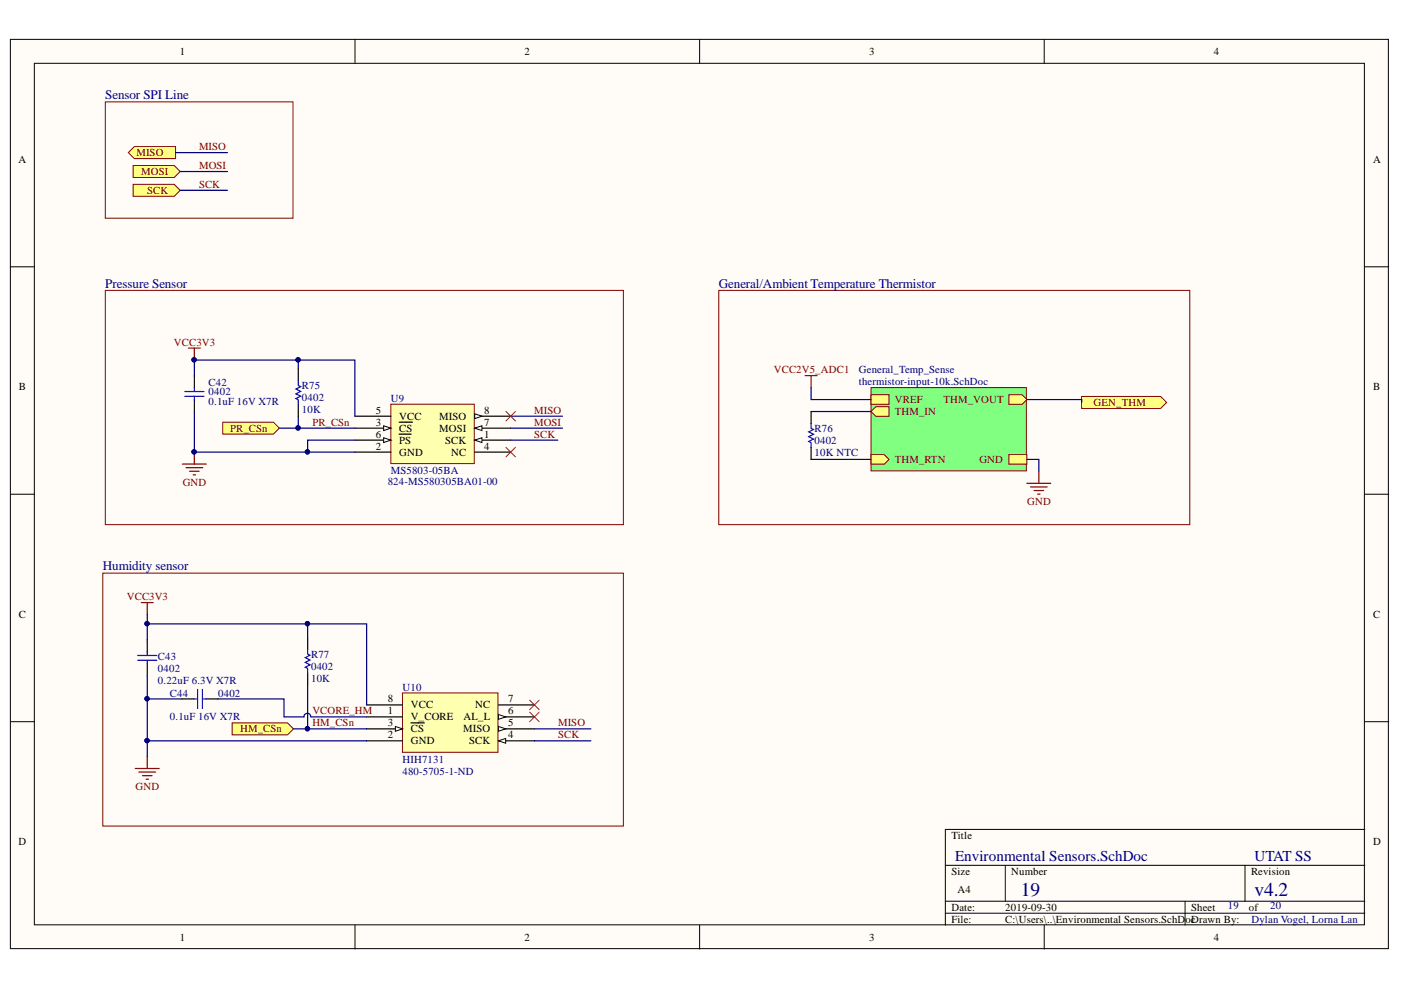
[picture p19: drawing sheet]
<svg xmlns="http://www.w3.org/2000/svg" width="297mm" height="210mm" viewBox="0 0 297 210" stroke-linecap="round" stroke-linejoin="round" font-family="sans-serif">
<defs><g id="words">
<g font-size="4.1" fill="#000080">
<text x="216.4" y="189.9">19</text>
<text x="266" y="189.9">v4.2</text>
</g>
<g font-size="3.2" fill="#000080">
<text x="202.5" y="182.5">Environmental Sensors.SchDoc</text>
<text x="266" y="182.5">UTAT SS</text>
</g>
<g font-size="2.8" fill="#000080">
<text x="22.3" y="21">Sensor SPI Line</text>
<text x="22.3" y="61">Pressure Sensor</text>
<text x="152.4" y="61">General/Ambient Temperature Thermistor</text>
<text x="21.8" y="120.9">Humidity sensor</text>
</g>
<g font-size="2.3">
<text x="38.1" y="11.7">1</text>
<text x="111.2" y="11.7">2</text>
<text x="184.3" y="11.7">3</text>
<text x="257.4" y="11.7">4</text>
<text x="3.9" y="34.5">A</text>
<text x="291.1" y="34.5">A</text>
<text x="4" y="82.7">B</text>
<text x="291.1" y="82.7">B</text>
<text x="79.7" y="87.8">5</text>
<text x="84.7" y="89">VCC</text>
<text x="93.1" y="89">MISO</text>
<text x="102.7" y="87.8">8</text>
<text x="79.7" y="95.4">2</text>
<text x="79.7" y="90.3">3</text>
<text x="79.7" y="92.8">6</text>
<text x="84.7" y="91.6">CS</text>
<text x="84.7" y="94.1">PS</text>
<text x="93.1" y="91.6">MOSI</text>
<text x="94.4" y="94.1">SCK</text>
<text x="102.7" y="92.8">1</text>
<text x="102.7" y="95.4">4</text>
<text x="102.7" y="90.3">7</text>
<text x="84.7" y="96.6">GND</text>
<text x="95.7" y="96.6">NC</text>
<text x="4" y="130.9">C</text>
<text x="291.1" y="130.9">C</text>
<text x="82.2" y="148.9">8</text>
<text x="107.8" y="148.9">7</text>
<text x="82.2" y="151.5">1</text>
<text x="82.2" y="154">3</text>
<text x="87.1" y="152.7">V_CORE</text>
<text x="87.1" y="155.3">CS</text>
<text x="87.1" y="150.2">VCC</text>
<text x="98.2" y="155.3">MISO</text>
<text x="98.3" y="152.7">AL_L</text>
<text x="100.7" y="150.2">NC</text>
<text x="107.8" y="154">5</text>
<text x="107.8" y="151.5">6</text>
<text x="82.2" y="156.5">2</text>
<text x="87.1" y="157.8">GND</text>
<text x="99.5" y="157.8">SCK</text>
<text x="107.8" y="156.5">4</text>
<text x="3.9" y="179.2">D</text>
<text x="201.7" y="177.9">Title</text>
<text x="291.1" y="179.2">D</text>
<text x="201.7" y="185.5">Size</text>
<text x="214.4" y="185.5">Number</text>
<text x="265.2" y="185.5">Revision</text>
<text x="203" y="189.3">A4</text>
<text x="201.7" y="193.1">Date:</text>
<text x="201.7" y="195.7">File:</text>
<text x="213.1" y="193.1">2019-09-30</text>
<text x="213.1" y="195.7">C:\Users\..\Environmental Sensors.SchD</text>
<text x="251.3" y="195.7">ocDrawn By:</text>
<text x="252.6" y="193.1">Sheet</text>
<text x="264.8" y="193.1">of</text>
<text x="38.1" y="199.5">1</text>
<text x="111.2" y="199.5">2</text>
<text x="184.3" y="199.5">3</text>
<text x="257.4" y="199.5">4</text>
</g>
<g font-size="2.3" fill="#800000">
<text x="28.9" y="33.1">MISO</text>
<text x="42.2" y="35.9">MOSI</text>
<text x="42.2" y="31.9">MISO</text>
<text x="29.9" y="37.2">MOSI</text>
<text x="31.2" y="41.1">SCK</text>
<text x="42.2" y="39.9">SCK</text>
<text x="36.9" y="73.3">VCC3V3</text>
<text x="164.1" y="79.2">VCC2V5_ADC1</text>
<text x="113.3" y="87.8">MISO</text>
<text x="189.7" y="85.5">VREF</text>
<text x="189.7" y="88">THM_IN</text>
<text x="200" y="85.5">THM_VOUT</text>
<text x="231.8" y="86.1">GEN_THM</text>
<text x="48.8" y="91.6">PR_CSn</text>
<text x="66.2" y="90.3">PR_CSn</text>
<text x="113.3" y="90.3">MOSI</text>
<text x="113.3" y="92.8">SCK</text>
<text x="189.7" y="98.2">THM_RTN</text>
<text x="207.6" y="98.2">GND</text>
<text x="38.7" y="103">GND</text>
<text x="217.8" y="107">GND</text>
<text x="26.9" y="127.2">VCC3V3</text>
<text x="50.9" y="155.3">HM_CSn</text>
<text x="66.2" y="151.5">VCORE_HM</text>
<text x="66.2" y="154">HM_CSn</text>
<text x="118.3" y="154">MISO</text>
<text x="118.3" y="156.5">SCK</text>
<text x="28.8" y="167.5">GND</text>
</g>
<g font-size="2.3" fill="#000080">
<text x="44.2" y="81.9">C42</text>
<text x="44.2" y="83.8">0402</text>
<text x="64" y="82.5">R75</text>
<text x="182.1" y="79.2">General_Temp_Sense</text>
<text x="182.1" y="81.7">thermistor-input-10k.SchDoc</text>
<text x="44.2" y="85.8">0.1uF 16V X7R</text>
<text x="64" y="87.6">10K</text>
<text x="64" y="85.1">0402</text>
<text x="82.9" y="85.2">U9</text>
<text x="172.7" y="91.6">R76</text>
<text x="172.7" y="94.1">0402</text>
<text x="82.9" y="100.4">MS5803-05BA</text>
<text x="172.7" y="96.6">10K NTC</text>
<text x="82.2" y="102.8">824-MS580305BA01-00</text>
<text x="33.5" y="140">C43</text>
<text x="33.5" y="142.5">0402</text>
<text x="66" y="139.5">R77</text>
<text x="66" y="142">0402</text>
<text x="33.5" y="145.1">0.22uF 6.3V X7R</text>
<text x="36" y="147.7">C44</text>
<text x="46.3" y="147.7">0402</text>
<text x="66" y="144.5">10K</text>
<text x="85.3" y="146.4">U10</text>
<text x="36" y="152.7">0.1uF 16V X7R</text>
<text x="85.3" y="161.7">HIH7131</text>
<text x="85.3" y="164.2">480-5705-1-ND</text>
<text x="260.3" y="192.8">19</text>
<text x="265.3" y="195.7">Dylan Vogel, Lorna Lan</text>
<text x="269.3" y="192.8">20</text>
</g>
</g></defs>
<g fill="#fffcf8" stroke="#000" stroke-width=".21">
<path d="M2.2 8.3h292.2v192.8h-292.2z"/>
<path d="M7.3 13.4h282v182.7h-282z"/>
</g>
<g fill="none" stroke="#000" stroke-width=".21">
<path d="M75.3 8.3v5.1M148.3 8.3v5.1M221.4 8.3v5.1M2.2 56.6h5.1M289.4 56.6h5.1M2.2 104.8h5.1M289.4 104.8h5.1M2.2 153h5.1M289.4 153h5.1M289.4 175.9h-89v20.3M75.3 196.2v5M148.3 196.2v5"/>
<path d="M200.4 183.5h89M200.4 191.1h89M200.4 193.6h89M213.1 183.5v7.6M221.4 196.2v5M251.3 191.1v5.1M264 183.5v7.6"/>
</g>
<path d="M28.7 162.9h5.1M29.4 163.7h3.6M30.2 164.5h2M31 165.2h.5M31.2 160.4v2.5" fill="none" stroke="#800000" stroke-width=".25"/>
<path d="M85.3 146.9h20.3v12.6h-20.3z" fill="#ffffb0" stroke="#800000" stroke-width=".21"/>
<path d="M77.7 152h7.7M77.7 157.1h7.7M77.7 154.5h7.7" fill="none" stroke="#000" stroke-width=".25"/>
<path d="M83.8 154l1.6 .5-1.6 .5z" fill="#fffcf8"/>
<path d="M83.8 154l1.6 .5-1.6 .5z" fill="none" stroke="#000" stroke-width=".21"/>
<path d="M87.1 153.3h2.9M105.7 157.1h7.6" fill="none" stroke="#000" stroke-width=".25"/>
<path d="M105.7 157.1l1.5-.5v1z" fill="#fffcf8"/>
<path d="M105.7 157.1l1.5-.5v1z" fill="none" stroke="#000" stroke-width=".21"/>
<path d="M105.7 154.5h7.6" fill="none" stroke="#000" stroke-width=".25"/>
<path d="M105.7 154l1.5 .5-1.5 .5z" fill="#fffcf8"/>
<path d="M105.7 154l1.5 .5-1.5 .5z" fill="none" stroke="#000" stroke-width=".21"/>
<path d="M105.7 152h7.6" fill="none" stroke="#000" stroke-width=".25"/>
<path d="M105.7 151.5l1.5 .5-1.5 .5z" fill="#fffcf8"/>
<path d="M105.7 151.5l1.5 .5-1.5 .5z" fill="none" stroke="#000" stroke-width=".21"/>
<path d="M77.7 149.5h7.7M105.7 149.5h7.6" fill="none" stroke="#000" stroke-width=".25"/>
<path d="M82.9 85.7h17.7v12.6h-17.7z" fill="#ffffb0" stroke="#800000" stroke-width=".21"/>
<path d="M100.7 93.3h7.6" fill="none" stroke="#000" stroke-width=".25"/>
<path d="M100.7 93.3l1.5-.5v1z" fill="#fffcf8"/>
<path d="M100.7 93.3l1.5-.5v1z" fill="none" stroke="#000" stroke-width=".21"/>
<path d="M75.2 95.9h7.7M75.2 90.8h7.7" fill="none" stroke="#000" stroke-width=".25"/>
<path d="M81.3 90.3l1.6 .5-1.6 .5z" fill="#fffcf8"/>
<path d="M81.3 90.3l1.6 .5-1.6 .5z" fill="none" stroke="#000" stroke-width=".21"/>
<path d="M75.2 88.2h7.7M75.2 93.3h7.7M84.6 89.5h2.8M100.7 95.9h7.6" fill="none" stroke="#000" stroke-width=".25"/>
<path d="M81.3 92.8l1.6 .5-1.6 .5z" fill="#fffcf8"/>
<path d="M81.3 92.8l1.6 .5-1.6 .5z" fill="none" stroke="#000" stroke-width=".21"/>
<path d="M84.6 92.1h2.6M100.7 90.8h7.6" fill="none" stroke="#000" stroke-width=".25"/>
<path d="M100.7 90.8l1.5-.5v1z" fill="#fffcf8"/>
<path d="M100.7 90.8l1.5-.5v1z" fill="none" stroke="#000" stroke-width=".21"/>
<path d="M100.7 88.2h7.6" fill="none" stroke="#000" stroke-width=".25"/>
<path d="M100.7 87.7l1.5 .5-1.5 .6z" fill="#fffcf8"/>
<path d="M100.7 87.7l1.5 .5-1.5 .6z" fill="none" stroke="#000" stroke-width=".21"/>
<path d="M112.3 148.4l2 2.1M114.3 148.4l-2 2.1" fill="none" stroke="#f00" stroke-width=".21"/>
<path d="M49.2 153.3h11.8l1.2 1.2-1.2 1.3h-11.8z" fill-rule="evenodd" fill="#ffff80" stroke="#800000" stroke-width=".21"/>
<path d="M39.9 73.8h2.6M41.2 73.8v2.5M30 127.8h2.5M31.2 127.8v2.5" fill="none" stroke="#800000" stroke-width=".25"/>
<path d="M107.3 94.8l2 2.1M109.3 94.8l-2 2.1" fill="none" stroke="#f00" stroke-width=".21"/>
<circle cx="41.2" cy="76.3" r=".46" fill="#000080" stroke="#000080" stroke-width=".21"/>
<g fill="#ffff80" stroke="#800000" stroke-width=".21">
<path d="M27.2 32.4l1.3-1.3h8.7v2.5h-8.7z" fill-rule="evenodd"/>
<path d="M28.2 35.1h8.7l1.3 1.3-1.3 1.2h-8.7z" fill-rule="evenodd"/>
<path d="M28.2 39.1h8.7l1.3 1.3-1.3 1.2h-8.7z" fill-rule="evenodd"/>
</g>
<path d="M112.3 151l2 2M114.3 151l-2 2" fill="none" stroke="#f00" stroke-width=".21"/>
<path d="M31.2 135.7v2.5M31.2 140.8v2.5" fill="none" stroke="#000" stroke-width=".25"/>
<path d="M29.2 139h4.1M29.2 140h4.1M31.2 138.2v.8M31.2 140v.8" fill="none" stroke="#00f" stroke-width=".25"/>
<path d="M47.2 89.5h10.8l1.2 1.3-1.2 1.3h-10.8z" fill-rule="evenodd" fill="#ffff80" stroke="#800000" stroke-width=".21"/>
<path d="M38.7 98.4h5.1M39.4 99.2h3.6M40.2 99.9h2M41.2 95.9v2.5M41 100.7h.5" fill="none" stroke="#800000" stroke-width=".25"/>
<circle cx="41.2" cy="95.8" r=".46" fill="#000080" stroke="#000080" stroke-width=".21"/>
<path d="M184.7 82.2h32.9v17.6h-32.9z" fill="#80ff80" stroke="#800000" stroke-width=".21"/>
<path d="M213.9 96.4h3.8v2h-3.8z" fill-rule="evenodd" fill="#ffff80"/>
<path d="M213.9 96.4h3.8v2h-3.8z" fill="none" stroke="#800000" stroke-width=".21"/>
<path d="M184.7 83.7h3.8v2h-3.8z" fill-rule="evenodd" fill="#ffff80"/>
<path d="M184.7 83.7h3.8v2h-3.8z" fill="none" stroke="#800000" stroke-width=".21"/>
<path d="M184.7 96.4h2.8l1 1-1 1h-2.8z" fill-rule="evenodd" fill="#ffff80"/>
<path d="M184.7 96.4h2.8l1 1-1 1h-2.8z" fill="none" stroke="#800000" stroke-width=".21"/>
<path d="M184.7 87.3l1-1.1h2.8v2.1h-2.8z" fill-rule="evenodd" fill="#ffff80"/>
<path d="M184.7 87.3l1-1.1h2.8v2.1h-2.8z" fill="none" stroke="#800000" stroke-width=".21"/>
<path d="M213.9 83.7h2.8l1 1-1 1h-2.8z" fill-rule="evenodd" fill="#ffff80"/>
<path d="M213.9 83.7h2.8l1 1-1 1h-2.8z" fill="none" stroke="#800000" stroke-width=".21"/>
<path d="M172 87.3v2.5M172 94.9v2.5" fill="none" stroke="#000" stroke-width=".25"/>
<path d="M172 89.8v1l.5 .3-1 .5 1 .5-1 .5 1 .5-1 .5 .5 .3v1" fill="none" stroke="#00f" stroke-width=".25"/>
<path d="M170.7 79.6h2.5M172 79.6v2.6M220.3 99.9v2.6M217.7 102.5h5.1M218.5 103.2h3.5M219.2 104h2.1M220 104.8h.5" fill="none" stroke="#800000" stroke-width=".25"/>
<path d="M229.3 84.1h16.8l1.2 1.2-1.2 1.3h-16.8z" fill-rule="evenodd" fill="#ffff80" stroke="#800000" stroke-width=".21"/>
<g fill="none" stroke="#000080" stroke-width=".25">
<path d="M37.2 32.4h11M38.2 36.4h10M38.2 40.4h10M63.2 78.2v-1.9h-22v3.4M63.2 76.3h12v11.9M41.2 87.3v8.6h34M59.2 90.8h16M63.2 88.3v2.5M75.2 93.3h-10v2.6M108.3 93.3h10M108.3 90.8h11M108.3 88.2h11"/>
<path d="M172 82.2v2.5h12.7M172 97.4h12.7M172 87.3h12.7M217.7 97.4h2.6v2.5M217.7 84.7h11.6v.6M31.2 132.3h46.5v17.2M31.2 130.3v5.4M65.2 132.3v2.8M31.2 157.1h46.5M31.2 143.3v4.9M38.6 148.2h-7.4v12.2M46.2 148.2h14v3.8h4.3a.71 .71 0 0 1 .7-.8 .71 .71 0 0 1 .7 .8"/>
<path d="M62.2 154.5h15.5M65.2 145.3v9.2M66 152h11.7M113.3 154.5h12M113.3 157.1h12"/>
</g>
<g fill="#000080" stroke="#000080" stroke-width=".21">
<circle cx="65.2" cy="154.5" r=".46"/>
<circle cx="31.2" cy="157" r=".46"/>
<circle cx="31.2" cy="148.1" r=".46"/>
<circle cx="65.2" cy="132.2" r=".46"/>
<circle cx="31.2" cy="132.2" r=".46"/>
<circle cx="41.2" cy="76.3" r=".46"/>
<circle cx="63.2" cy="76.3" r=".46"/>
<circle cx="63.2" cy="90.7" r=".46"/>
<circle cx="65.2" cy="95.8" r=".46"/>
<circle cx="41.2" cy="95.8" r=".46"/>
</g>
<path d="M107.3 87.2l2 2.1M109.3 87.2l-2 2.1" fill="none" stroke="#f00" stroke-width=".21"/>
<path d="M22.3 21.6h39.8v24.7h-39.8zM22.3 61.6h109.9v49.6h-109.9zM152.4 61.6h99.8v49.6h-99.8zM21.8 121.5h110.4v53.6h-110.4z" fill="none" stroke="#800000" stroke-width=".21"/>
<path d="M41.2 79.7v2.6M63.2 78.2v2.5M41.2 84.8v2.5M63.2 85.8v2.5M65.2 135.1v2.6M38.6 148.2h2.5M43.7 148.2h2.5M65.2 142.7v2.6" fill="none" stroke="#000" stroke-width=".25"/>
<path d="M39.2 83h4M39.2 84h4M41.2 82.3v.7M41.2 84v.8M63.2 80.7v1l.6 .3-1.1 .5 1.1 .5-1.1 .5 1.1 .5-1.1 .5 .5 .3v1M65.2 137.7v1l.5 .2-1 .5 1 .5-1 .6 1 .5-1 .5 .5 .2v1M41.1 148.2h.8M41.9 146.2v4M42.9 146.2v4M42.9 148.2h.8" fill="none" stroke="#00f" stroke-width=".25"/>
<use href="#words"/>
</svg>
